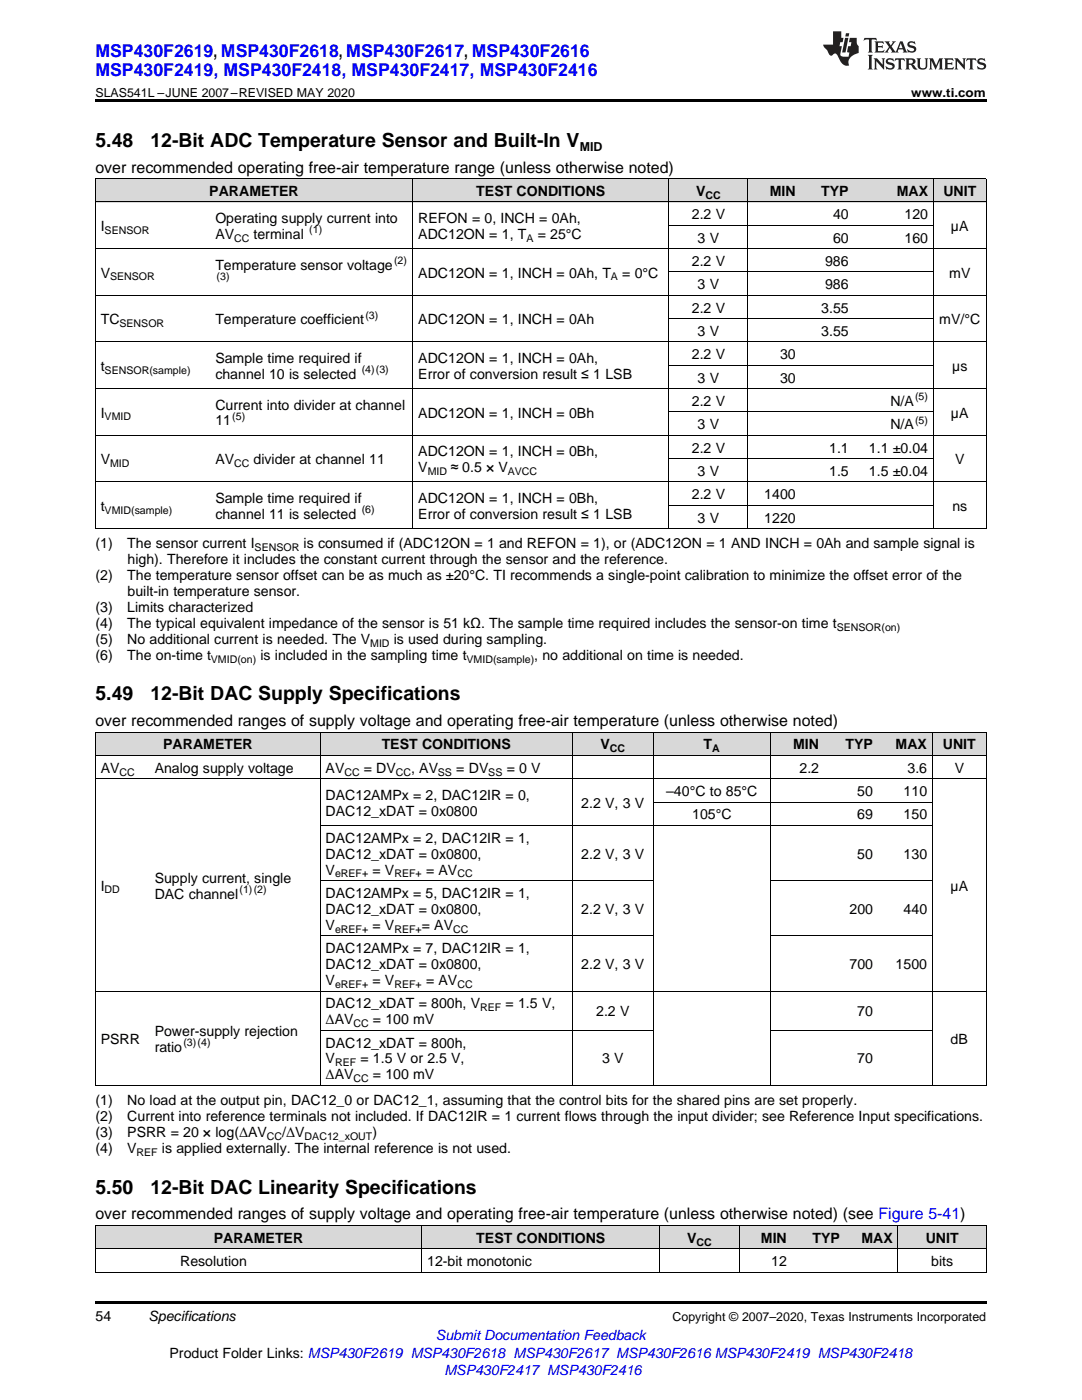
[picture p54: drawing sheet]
<svg xmlns="http://www.w3.org/2000/svg" width="216mm" height="279mm" viewBox="0 0 216 279" stroke-linecap="round" stroke-linejoin="round" font-family="sans-serif">
<defs><g id="words">
<g font-size="3.9">
<text x="19" y="29.3">5.48</text>
<text x="30" y="29.3">12-Bit ADC Temperature Sensor and Built-In V</text>
<text x="19" y="139.8">5.49</text>
<text x="30" y="139.8">12-Bit DAC Supply Specifications</text>
<text x="19" y="238.2">5.50</text>
<text x="30" y="238.2">12-Bit DAC Linearity Specifications</text>
</g>
<g font-size="3.5" fill="#00f">
<text x="19" y="11.3">MSP430F2619, MSP430F2618, MSP430F2617, MSP430F2616</text>
<text x="19" y="15.2">MSP430F2419, MSP430F2418, MSP430F2417, MSP430F2416</text>
</g>
<g font-size="3.2">
<text x="19" y="34.4">over recommended operating free-air temperature range (unless otherwise noted)</text>
<text x="19" y="144.9">over recommended ranges of supply voltage and operating free-air temperature (unless otherwise noted)</text>
<text x="19" y="243.3">over recommended ranges of supply voltage and operating free-air temperature (unless otherwise noted) (see Figure 5-41)</text>
</g>
<g font-size="2.8">
<text x="41.8" y="39.1">PARAMETER</text>
<text x="95" y="39.1">TEST CONDITIONS</text>
<text x="138.9" y="39.1">V</text>
<text x="153.6" y="39.1">MIN</text>
<text x="163.9" y="39.1">TYP</text>
<text x="178.9" y="39.1">MAX</text>
<text x="188.2" y="39.1">UNIT</text>
<text x="20.1" y="46.1">I</text>
<text x="43" y="44.5">Operating supply current into</text>
<text x="43" y="47.7">AV</text>
<text x="50.6" y="47.7">terminal</text>
<text x="83.5" y="44.5">REFON = 0, INCH = 0Ah,</text>
<text x="83.5" y="47.7">ADC12ON = 1, T</text>
<text x="107.3" y="47.7">= 25°C</text>
<text x="138" y="43.7">2.2 V</text>
<text x="166.2" y="43.7">40</text>
<text x="180.5" y="43.7">120</text>
<text x="189.8" y="46.1">µA</text>
<text x="43" y="53.8">Temperature sensor voltage</text>
<text x="138" y="53.1">2.2 V</text>
<text x="139.2" y="48.4">3 V</text>
<text x="164.6" y="53.1">986</text>
<text x="166.2" y="48.4">60</text>
<text x="180.5" y="48.4">160</text>
<text x="20.1" y="55.4">V</text>
<text x="83.5" y="55.4">ADC12ON = 1, INCH = 0Ah, T</text>
<text x="124.2" y="55.4">= 0°C</text>
<text x="139.2" y="57.7">3 V</text>
<text x="164.6" y="57.7">986</text>
<text x="189.4" y="55.4">mV</text>
<text x="20.1" y="64.7">TC</text>
<text x="43" y="64.7">Temperature coefficient</text>
<text x="83.5" y="64.7">ADC12ON = 1, INCH = 0Ah</text>
<text x="138" y="62.4">2.2 V</text>
<text x="163.9" y="62.4">3.55</text>
<text x="187.4" y="64.7">mV/°C</text>
<text x="138" y="71.7">2.2 V</text>
<text x="139.2" y="67">3 V</text>
<text x="155.6" y="71.7">30</text>
<text x="163.9" y="67">3.55</text>
<text x="20.1" y="74">t</text>
<text x="43" y="72.4">Sample time required if</text>
<text x="43" y="75.6">channel 10 is selected</text>
<text x="83.5" y="72.4">ADC12ON = 1, INCH = 0Ah,</text>
<text x="83.5" y="75.6">Error of conversion result ≤ 1 LSB</text>
<text x="139.2" y="76.3">3 V</text>
<text x="155.6" y="76.3">30</text>
<text x="190" y="74">µs</text>
<text x="20.1" y="83.3">I</text>
<text x="43" y="81.7">Current into divider at channel</text>
<text x="83.5" y="83.3">ADC12ON = 1, INCH = 0Bh</text>
<text x="138" y="81">2.2 V</text>
<text x="177.7" y="81">N/A</text>
<text x="189.8" y="83.3">µA</text>
<text x="43" y="84.9">11</text>
<text x="139.2" y="85.7">3 V</text>
<text x="177.7" y="85.7">N/A</text>
<text x="20.1" y="92.6">V</text>
<text x="43" y="92.6">AV</text>
<text x="50.6" y="92.6">divider at channel 11</text>
<text x="83.5" y="91.1">ADC12ON = 1, INCH = 0Bh,</text>
<text x="83.5" y="94.2">V</text>
<text x="90" y="94.2">≈ 0.5 × V</text>
<text x="138" y="90.3">2.2 V</text>
<text x="139.2" y="95">3 V</text>
<text x="165.5" y="90.3">1.1</text>
<text x="165.5" y="95">1.5</text>
<text x="173.4" y="90.3">1.1 ±0.04</text>
<text x="173.4" y="95">1.5 ±0.04</text>
<text x="190.6" y="92.6">V</text>
<text x="20.1" y="102">t</text>
<text x="43" y="100.4">Sample time required if</text>
<text x="83.5" y="100.4">ADC12ON = 1, INCH = 0Bh,</text>
<text x="138" y="99.6">2.2 V</text>
<text x="152.5" y="99.6">1400</text>
<text x="190" y="102">ns</text>
<text x="43" y="103.5">channel 11 is selected</text>
<text x="83.5" y="103.5">Error of conversion result ≤ 1 LSB</text>
<text x="139.2" y="104.3">3 V</text>
<text x="152.5" y="104.3">1220</text>
<text x="19" y="109.4">(1)</text>
<text x="25.4" y="109.4">The sensor current I</text>
<text x="25.4" y="112.6">high). Therefore it includes the constant current through the sensor and the reference.</text>
<text x="60.6" y="109.4">is consumed if (ADC12ON = 1 and REFON = 1), or (ADC12ON = 1 AND INCH = 0Ah and sample signal is</text>
<text x="19" y="115.8">(2)</text>
<text x="25.4" y="115.8">The temperature sensor offset can be as much as ±20°C. TI recommends a single-point calibration to minimize the offset error of the</text>
<text x="25.4" y="119">built-in temperature sensor.</text>
<text x="19" y="122.1">(3)</text>
<text x="19" y="125.3">(4)</text>
<text x="25.4" y="122.1">Limits characterized</text>
<text x="25.4" y="125.3">The typical equivalent impedance of the sensor is 51 kΩ. The sample time required includes the sensor-on time t</text>
<text x="19" y="128.5">(5)</text>
<text x="19" y="131.7">(6)</text>
<text x="25.4" y="128.5">No additional current is needed. The V</text>
<text x="25.4" y="131.7">The on-time t</text>
<text x="52" y="131.7">is included in the sampling time t</text>
<text x="78.6" y="128.5">is used during sampling.</text>
<text x="106.6" y="131.7">, no additional on time is needed.</text>
<text x="32.6" y="149.6">PARAMETER</text>
<text x="76.2" y="149.6">TEST CONDITIONS</text>
<text x="119.8" y="149.6">V</text>
<text x="140.4" y="149.6">T</text>
<text x="158.3" y="149.6">MIN</text>
<text x="168.7" y="149.6">TYP</text>
<text x="178.7" y="149.6">MAX</text>
<text x="188.1" y="149.6">UNIT</text>
<text x="20.1" y="154.2">AV</text>
<text x="30.9" y="154.2">Analog supply voltage</text>
<text x="65" y="154.2">AV</text>
<text x="72.6" y="154.2">= DV</text>
<text x="82" y="154.2">, AV</text>
<text x="91.1" y="154.2">= DV</text>
<text x="101.1" y="154.2">= 0 V</text>
<text x="159.5" y="154.2">2.2</text>
<text x="181.1" y="154.2">3.6</text>
<text x="190.5" y="154.2">V</text>
<text x="65" y="159.6">DAC12AMPx = 2, DAC12IR = 0,</text>
<text x="116" y="161.2">2.2 V, 3 V</text>
<text x="132.9" y="158.9">–40°C to 85°C</text>
<text x="171.1" y="158.9">50</text>
<text x="180.3" y="158.9">110</text>
<text x="65" y="162.8">DAC12_xDAT = 0x0800</text>
<text x="138.1" y="163.5">105°C</text>
<text x="171.1" y="163.5">69</text>
<text x="180.3" y="163.5">150</text>
<text x="65" y="168.2">DAC12AMPx = 2, DAC12IR = 1,</text>
<text x="65" y="171.4">DAC12_xDAT = 0x0800,</text>
<text x="116" y="171.4">2.2 V, 3 V</text>
<text x="171.1" y="171.4">50</text>
<text x="180.3" y="171.4">130</text>
<text x="20.1" y="177.7">I</text>
<text x="30.9" y="176.1">Supply current, single</text>
<text x="30.9" y="179.3">DAC channel</text>
<text x="65" y="174.6">V</text>
<text x="65" y="179.2">DAC12AMPx = 5, DAC12IR = 1,</text>
<text x="74.3" y="174.6">= V</text>
<text x="85" y="174.6">= AV</text>
<text x="189.7" y="177.7">µA</text>
<text x="65" y="182.4">DAC12_xDAT = 0x0800,</text>
<text x="65" y="185.6">V</text>
<text x="74.3" y="185.6">= V</text>
<text x="84.2" y="185.6">= AV</text>
<text x="116" y="182.4">2.2 V, 3 V</text>
<text x="169.5" y="182.4">200</text>
<text x="180.3" y="182.4">440</text>
<text x="65" y="190.2">DAC12AMPx = 7, DAC12IR = 1,</text>
<text x="65" y="193.4">DAC12_xDAT = 0x0800,</text>
<text x="65" y="196.6">V</text>
<text x="74.3" y="196.6">= V</text>
<text x="85" y="196.6">= AV</text>
<text x="116" y="193.4">2.2 V, 3 V</text>
<text x="169.5" y="193.4">700</text>
<text x="178.7" y="193.4">1500</text>
<text x="65" y="201.2">DAC12_xDAT = 800h, V</text>
<text x="100.9" y="201.2">= 1.5 V,</text>
<text x="119" y="202.8">2.2 V</text>
<text x="171.1" y="202.8">70</text>
<text x="20.1" y="208.3">PSRR</text>
<text x="30.9" y="206.7">Power-supply rejection</text>
<text x="30.9" y="209.9">ratio</text>
<text x="65" y="204.4">ΔAV</text>
<text x="65" y="209.1">DAC12_xDAT = 800h,</text>
<text x="74.4" y="204.4">= 100 mV</text>
<text x="189.7" y="208.3">dB</text>
<text x="65" y="212.2">V</text>
<text x="65" y="215.4">ΔAV</text>
<text x="71.9" y="212.2">= 1.5 V or 2.5 V,</text>
<text x="74.4" y="215.4">= 100 mV</text>
<text x="120.2" y="212.2">3 V</text>
<text x="171.1" y="212.2">70</text>
<text x="19" y="220.6">(1)</text>
<text x="25.4" y="220.6">No load at the output pin, DAC12_0 or DAC12_1, assuming that the control bits for the shared pins are set properly.</text>
<text x="19" y="223.7">(2)</text>
<text x="19" y="226.9">(3)</text>
<text x="25.4" y="223.7">Current into reference terminals not included. If DAC12IR = 1 current flows through the input divider; see Reference Input specifications.</text>
<text x="25.4" y="226.9">PSRR = 20 × log(ΔAV</text>
<text x="56.3" y="226.9">/ΔV</text>
<text x="74.3" y="226.9">)</text>
<text x="19" y="230.1">(4)</text>
<text x="25.4" y="230.1">V</text>
<text x="32.3" y="230.1">is applied externally. The internal reference is not used.</text>
<text x="42.7" y="248">PARAMETER</text>
<text x="95" y="248">TEST CONDITIONS</text>
<text x="137.1" y="248">V</text>
<text x="151.8" y="248">MIN</text>
<text x="162.1" y="248">TYP</text>
<text x="171.9" y="248">MAX</text>
<text x="184.7" y="248">UNIT</text>
<text x="35.9" y="252.7">Resolution</text>
<text x="85.2" y="252.7">12-bit monotonic</text>
<text x="153.9" y="252.7">12</text>
<text x="185.8" y="252.7">bits</text>
<text x="19" y="263.6">54</text>
<text x="29.6" y="263.6">Specifications</text>
<text x="33.8" y="270.9">Product Folder Links: MSP430F2619 MSP430F2618 MSP430F2617 MSP430F2616 MSP430F2419 MSP430F2418</text>
</g>
<g font-size="2.8" fill="#00f">
<text x="87" y="267.4">Submit Documentation Feedback</text>
<text x="88.7" y="274.5">MSP430F2417 MSP430F2416</text>
</g>
<g font-size="2.5">
<text x="19" y="19.3">SLAS541L –JUNE 2007–REVISED MAY 2020</text>
<text x="181.8" y="19.3">www.ti.com</text>
<text x="115.7" y="30.1">MID</text>
<text x="134.2" y="263.6">Copyright © 2007–2020, Texas Instruments Incorporated</text>
</g>
<g font-size="2.1">
<text x="140.8" y="39.7">CC</text>
<text x="20.9" y="46.6">SENSOR</text>
<text x="61.7" y="46.5">(1)</text>
<text x="46.7" y="48.2">CC</text>
<text x="78.6" y="52.7">(2)</text>
<text x="105.1" y="48.2">A</text>
<text x="22" y="56">SENSOR</text>
<text x="43.2" y="55.8">(3)</text>
<text x="121.9" y="56">A</text>
<text x="23.8" y="65.3">SENSOR</text>
<text x="72.9" y="63.6">(3)</text>
<text x="20.9" y="74.6">SENSOR(sample)</text>
<text x="72.2" y="74.5">(4)(3)</text>
<text x="20.9" y="83.9">VMID</text>
<text x="46.4" y="83.8">(5)</text>
<text x="182.6" y="79.9">(5)</text>
<text x="182.6" y="84.5">(5)</text>
<text x="22" y="93.2">MID</text>
<text x="46.7" y="93.2">CC</text>
<text x="85.3" y="94.8">MID</text>
<text x="101.3" y="94.8">AVCC</text>
<text x="20.9" y="102.5">VMID(sample)</text>
<text x="72.2" y="102.4">(6)</text>
<text x="50.8" y="110">SENSOR</text>
<text x="167" y="125.9">SENSOR(on)</text>
<text x="73.9" y="129">MID</text>
<text x="42.1" y="132.2">VMID(on)</text>
<text x="93.1" y="132.2">VMID(sample)</text>
<text x="23.8" y="154.8">CC</text>
<text x="68.7" y="154.8">CC</text>
<text x="79" y="154.8">CC</text>
<text x="87.4" y="154.8">SS</text>
<text x="97.4" y="154.8">SS</text>
<text x="121.7" y="150.1">CC</text>
<text x="142.1" y="150.1">A</text>
<text x="20.9" y="178.3">DD</text>
<text x="47.8" y="178.2">(1)(2)</text>
<text x="66.9" y="175.1">eREF+</text>
<text x="78.7" y="175.1">REF+</text>
<text x="91.3" y="175.1">CC</text>
<text x="66.9" y="186.1">eREF+</text>
<text x="78.7" y="186.1">REF+</text>
<text x="90.4" y="186.1">CC</text>
<text x="66.9" y="197.1">eREF+</text>
<text x="78.7" y="197.1">REF+</text>
<text x="91.3" y="197.1">CC</text>
<text x="95.8" y="201.8">REF</text>
<text x="36.6" y="208.8">(3)(4)</text>
<text x="70.5" y="205">CC</text>
<text x="66.9" y="212.8">REF</text>
<text x="70.5" y="216">CC</text>
<text x="53.3" y="227.5">CC</text>
<text x="60.8" y="227.5">DAC12_xOUT</text>
<text x="27.2" y="230.6">REF</text>
<text x="139" y="248.6">CC</text>
</g>
</g></defs>
<g fill="#d8d8d8">
<path d="M19 244.6h15.9v4.7h-15.9z"/>
<path d="M34.9 244.6h49.3v4.7h-49.3z"/>
<path d="M84.2 244.6h47.5v4.7h-47.5z"/>
<path d="M131.7 244.6h15.8v4.7h-15.8z"/>
<path d="M147.5 244.6h10.6v4.7h-10.6z"/>
<path d="M158.1 244.6h10.6v4.7h-10.6z"/>
<path d="M168.7 244.6h10.5v4.7h-10.5z"/>
<path d="M179.2 244.6h17.6v4.7h-17.6z"/>
<path d="M19 146.2h10.8v4.6h-10.8z"/>
<path d="M29.8 146.2h34.1v4.6h-34.1z"/>
<path d="M63.9 146.2h50.3v4.6h-50.3z"/>
<path d="M114.2 146.2h16.2v4.6h-16.2z"/>
<path d="M130.4 146.2h23.3v4.6h-23.3z"/>
<path d="M153.7 146.2h10.8v4.6h-10.8z"/>
<path d="M164.5 146.2h10.8v4.6h-10.8z"/>
<path d="M175.3 146.2h10.8v4.6h-10.8z"/>
<path d="M186.1 146.2h10.7v4.6h-10.7z"/>
<path d="M19 35.7h22.9v4.7h-22.9z"/>
<path d="M41.9 35.7h40.5v4.7h-40.5z"/>
<path d="M82.4 35.7h51.1v4.7h-51.1z"/>
<path d="M133.5 35.7h15.8v4.7h-15.8z"/>
<path d="M149.3 35.7h10.6v4.7h-10.6z"/>
<path d="M159.9 35.7h10.5v4.7h-10.5z"/>
<path d="M170.4 35.7h15.9v4.7h-15.9z"/>
<path d="M186.3 35.7h10.5v4.7h-10.5z"/>
</g>
<path d="M19 19.9h177.8v.5h-177.8zM19 259.7h177.8v.5h-177.8z" fill="#000"/>
<g fill="none" stroke="#000" stroke-width=".2">
<path d="M19 35.6h177.8M19.1 35.7v69.9M82.4 35.7v69.9M133.4 35.7v69.9M149.2 35.7v69.9M186.2 35.7v69.9M196.8 35.7v69.9M19 58.9h177.8M19 49.6h177.8M19 40.3h177.8M133.5 54.3h52.8M133.5 45h52.8"/>
<path d="M19 77.6h177.8M19 68.2h177.8M133.5 72.9h52.8M133.5 63.6h52.8M19 96.2h177.8M19 86.9h177.8M133.5 91.5h52.8M133.5 82.2h52.8M19 105.5h177.8M133.5 100.8h52.8M19 155.5h177.8M19 150.8h177.8"/>
<path d="M19 146.1h177.8M19.1 146.2v70.5M63.9 146.2v70.5M114.2 146.2v70.5M130.3 146.2v70.5M153.7 146.2v70.5M186 146.2v70.5M196.8 146.2v70.5M63.9 175.8h66.5M63.9 164.8h122.2M130.4 160.1h55.7M153.7 175.8h32.4"/>
<path d="M19 197.8h177.8M63.9 186.8h66.5M153.7 186.8h32.4M19 216.6h177.8M63.9 205.6h66.5M153.7 205.6h32.4M19 253.9h177.8M19 249.2h177.8M19 244.6h177.8M19.1 244.6v9.3M84.1 244.6v9.3M131.6 244.6v9.3"/>
<path d="M147.5 244.6v9.3M179.2 244.6v9.3M196.8 244.6v9.3"/>
</g>
<g fill="#231f20">
<path d="M172.5 7.6l-.1 .5 .4-.2h.6v.1v2.1l-.2 .4h.9l-.2-.4v-2.1l.1-.1h.5l.5 .2-.2-.5zM174.5 8.3l.2 .3v1.5l-.2 .4h1.8l.2-.6a1.04 1.04 0 0 1-1.3 .2v-.7h.6l.3 .2v-.6l-.3 .2h-.6v-.6l.8-.1 .4 .3-.2-.5zM176.5 8.3l.9 1.1-.9 1.1h.8l-.2-.2 .4-.7 .5 .7-.2 .2h1.5l-.2-.2 .2-.4h.9l.1 .4-.2 .2h1l-.3-.3-.7-1.9h-.5l-.9 2-.8-1 .9-1h-.8l.1 .3-.4 .5-.3-.6 .1-.2zM179.7 8.6l.4 1h-.7zM181.3 8.4a.63 .63 0 0 0-.2 .7 .63 .63 0 0 0 .6 .4l.6 .2 .1 .2a.75 .75 0 0 1-.7 .4 .75 .75 0 0 1-.6-.5l.1 .7 .1-.1a1.11 1.11 0 0 0 1.5-.6 1.13 1.13 0 0 0-1.2-.8l-.1-.4a1.04 1.04 0 0 1 1.2 .2l-.2-.5-.2 .1-.4-.2zM173.2 10.9l.2 .4v2.2l-.2 .4h1l-.3-.4v-2.2l.3-.4zM174.3 11.6l.3 .4v1.5l-.3 .4h.8l-.2-.4v-1.3l1.5 1.7v-1.9l.2-.4h-.7l.2 .4v.9l-1.1-1.3zM177 11.8a.62 .62 0 0 0-.2 .7 .62 .62 0 0 0 .6 .4l.6 .1 .1 .3a.76 .76 0 0 1-.7 .3 .76 .76 0 0 1-.7-.4l.2 .7 .1-.1a1.11 1.11 0 0 0 1.5-.6 1.13 1.13 0 0 0-1.2-.8l-.1-.4a1.04 1.04 0 0 1 1.2 .2l-.2-.6-.2 .1-.5-.1zM178.7 11.6l-.2 .6a.61 .61 0 0 1 .8-.3v1.6l-.2 .4h.9l-.2-.4v-1.6a.63 .63 0 0 1 .7 .3l-.1-.6zM180.6 11.6l.3 .4v1.5l-.3 .4h1l-.2-.2-.1-.8 .6 .2a.76 .76 0 0 0 1.2 .7l-1-1a.58 .58 0 0 0 .6-.5 .58 .58 0 0 0-.5-.6zM181.4 11.9h.1a.45 .45 0 0 1 .5 .1 .45 .45 0 0 1 .1 .5l-.8 .2zM182.9 11.6l.2 .2a2.17 2.17 0 0 0 .3 1.9 .99 .99 0 0 0 1.6-.6v-1.1l.2-.4h-.7l.2 .2a1.92 1.92 0 0 1-.2 1.8 .6 .6 0 0 1-.9-.5v-1.1l.2-.4zM185.4 11.6l.2 .4v1.5l-.2 .4h.7l-.2-.4v-1.4l.8 1.8 .8-1.8v1.4l-.2 .4h.9l-.2-.4v-1.5l.2-.4h-.8l-.6 1.5-.6-1.5zM188.4 11.6l.2 .4v1.5l-.2 .4h1.8l.1-.6a1.04 1.04 0 0 1-1.2 .1v-.6h.5l.4 .2v-.6l-.4 .2h-.5v-.7h.8l.3 .3-.1-.6zM190.5 11.6l.2 .4v1.5l-.2 .4h.7l-.2-.4v-1.3l1.5 1.7v-1.9l.2-.4h-.7l.2 .4v.9l-1.1-1.3zM192.9 11.6l-.1 .6a.61 .61 0 0 1 .7-.3l.1 1.6-.3 .4h1l-.3-.4 .1-1.6a.63 .63 0 0 1 .7 .3l-.1-.6zM195.2 11.8a.62 .62 0 0 0-.2 .7 .62 .62 0 0 0 .6 .4l.6 .1 .1 .3a.76 .76 0 0 1-.7 .3 .76 .76 0 0 1-.6-.4l.1 .7 .1-.1a1.11 1.11 0 0 0 1.6-.6 1.13 1.13 0 0 0-1.3-.8l-.1-.4a1.04 1.04 0 0 1 1.2 .2l-.1-.6-.2 .1-.5-.1z"/>
<path d="M166.2 6.3v2.6h-1.9v.4l.8 .9a.91 .91 0 0 0 1 .8 .56 .56 0 0 1 .5-.3 .56 .56 0 0 1 .5 .3l.4 .8a1.53 1.53 0 0 0 1.9 1.2 1.54 1.54 0 0 1 1-2.1l.9-.3v-1.4a1.52 1.52 0 0 1-.4-1.6h-1.3l-.2 .8h.5l-.2 .8h-.5l-.1 1v.2l.4 .1-.2 .8a1.93 1.93 0 0 1-1.6-.3l.3-1.8h-.5l.2-.8h.4l.2-.8h-.4v-1.3zM168.6 7.6l-.6 2.9h.7l.6-2.9zM168.8 6.6l-.1 .7h.6l.2-.7z"/>
</g>
<use href="#words"/>
</svg>
